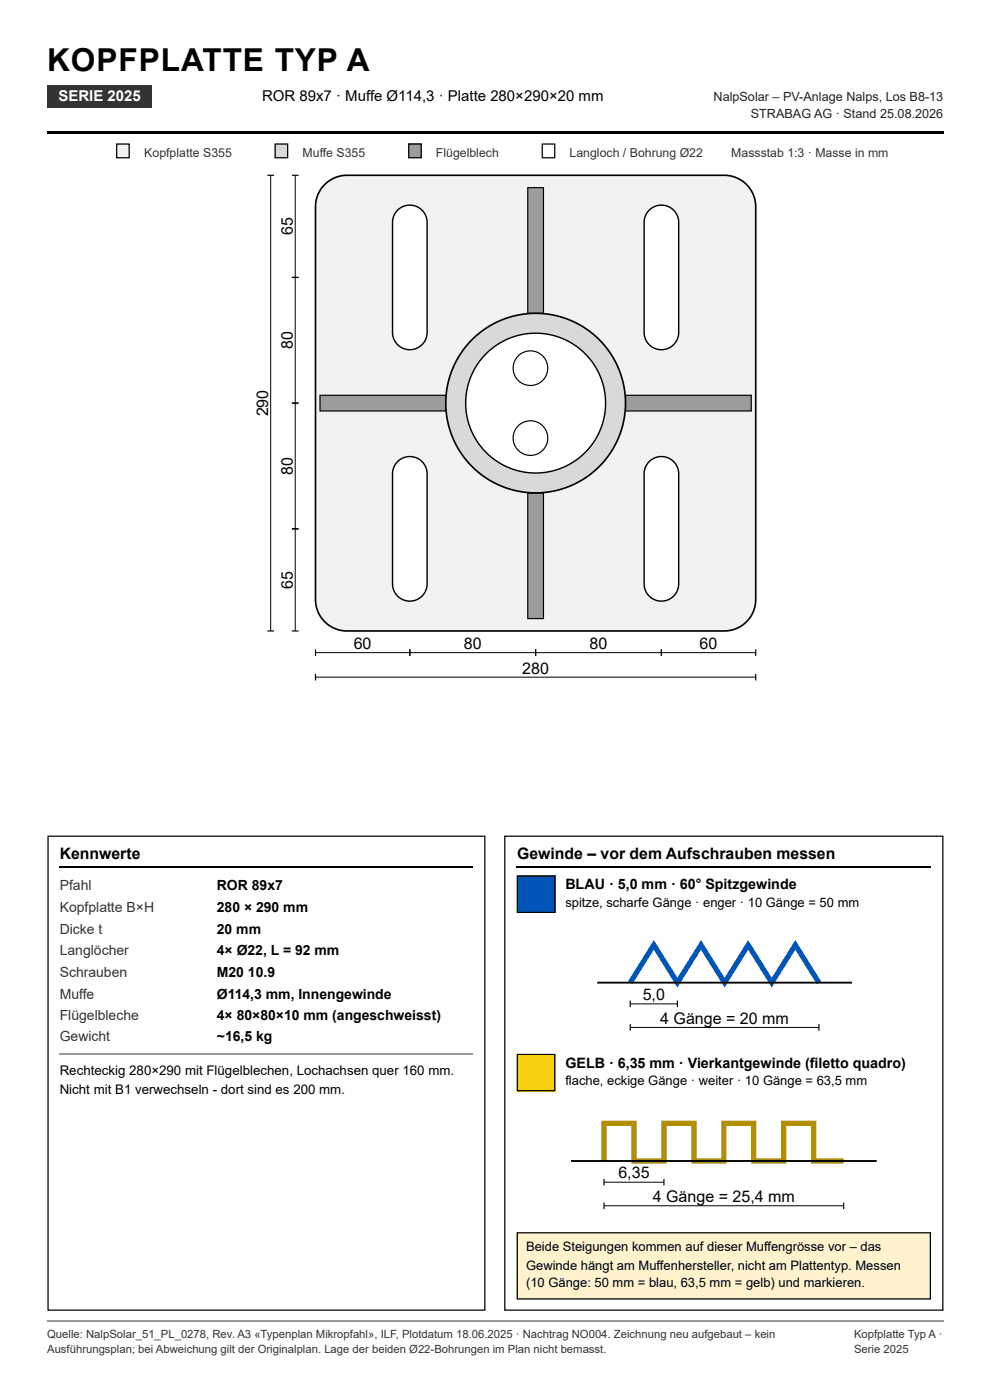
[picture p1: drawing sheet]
<svg xmlns="http://www.w3.org/2000/svg" width="210mm" height="297mm" viewBox="0 0 210 297" stroke-linecap="round" stroke-linejoin="round" font-family="sans-serif">
<defs><g id="words">
<text font-size="6.7" x="10" y="15.1">KOPFPLATTE TYP A</text>
<g font-size="3.4">
<text x="62.1" y="49.9" transform="rotate(-90 62.1 49.9)">65</text>
<text x="62.1" y="74.1" transform="rotate(-90 62.1 74.1)">80</text>
<text x="56.9" y="88.4" transform="rotate(-90 56.9 88.4)">290</text>
<text x="62.1" y="100.8" transform="rotate(-90 62.1 100.8)">80</text>
<text x="62.1" y="124.9" transform="rotate(-90 62.1 124.9)">65</text>
<text x="75" y="137.8">60</text>
<text x="98.3" y="137.8">80</text>
<text x="125" y="137.8">80</text>
<text x="148.3" y="137.8">60</text>
<text x="110.7" y="143">280</text>
<text x="136.3" y="212.2">5,0</text>
<text x="140" y="217.2">4 Gänge = 20 mm</text>
<text x="131.1" y="250">6,35</text>
<text x="138.4" y="255">4 Gänge = 25,4 mm</text>
</g>
<g font-size="3.3">
<text x="12.7" y="182.3">Kennwerte</text>
<text x="109.7" y="182.3">Gewinde – vor dem Aufschrauben messen</text>
</g>
<text font-size="3.2" fill="#fff" x="12.4" y="21.4">SERIE 2025</text>
<text font-size="3.2" x="55.6" y="21.4">ROR 89x7 · Muffe Ø114,3 · Platte 280×290×20 mm</text>
<g font-size="3" fill="#333">
<text x="12.7" y="188.9">Pfahl</text>
<text x="12.7" y="193.4">Kopfplatte B×H</text>
<text x="12.7" y="198.2">Dicke t</text>
<text x="12.7" y="202.7">Langlöcher</text>
<text x="12.7" y="207.2">Schrauben</text>
<text x="12.7" y="211.9">Muffe</text>
<text x="12.7" y="216.4">Flügelbleche</text>
<text x="12.7" y="220.9">Gewicht</text>
</g>
<g font-size="3">
<text x="46" y="188.9">ROR 89x7</text>
<text x="119.9" y="188.6">BLAU · 5,0 mm · 60° Spitzgewinde</text>
<text x="46" y="193.4">280 × 290 mm</text>
<text x="46" y="198.2">20 mm</text>
<text x="46" y="202.7">4× Ø22, L = 92 mm</text>
<text x="46" y="207.2">M20</text>
<text x="52.6" y="207.2">10.9</text>
<text x="46" y="211.9">Ø114,3 mm, Innengewinde</text>
<text x="46" y="216.4">4× 80×80×10 mm (angeschweisst)</text>
<text x="46" y="220.9">~16,5 kg</text>
<text x="119.9" y="226.5">GELB · 6,35 mm · Vierkantgewinde (filetto quadro)</text>
</g>
<g font-size="2.8">
<text x="119.9" y="192.4">spitze, scharfe Gänge · enger · 10 Gänge = 50 mm</text>
<text x="12.7" y="228.1">Rechteckig 280×290 mit Flügelblechen, Lochachsen quer 160 mm.</text>
<text x="12.7" y="232">Nicht mit B1 verwechseln - dort sind es 200 mm.</text>
<text x="119.9" y="230.2">flache, eckige Gänge · weiter · 10 Gänge = 63,5 mm</text>
<text x="111.5" y="265.4">Beide Steigungen kommen auf dieser Muffengrösse vor – das</text>
<text x="111.5" y="269.3">Gewinde hängt am Muffenhersteller, nicht am Plattentyp. Messen</text>
<text x="111.5" y="273">(10 Gänge: 50 mm = blau, 63,5 mm = gelb) und markieren.</text>
</g>
<g font-size="2.7" fill="#222">
<text x="151.3" y="21.4">NalpSolar – PV-Anlage Nalps, Los B8-13</text>
<text x="159.2" y="25.1">STRABAG AG · Stand 25.08.2026</text>
</g>
<g font-size="2.6" fill="#333">
<text x="30.6" y="33.3">Kopfplatte S355</text>
<text x="64.1" y="33.3">Muffe S355</text>
<text x="92.4" y="33.3">Flügelblech</text>
<text x="120.8" y="33.3">Langloch / Bohrung Ø22</text>
<text x="155" y="33.3">Massstab 1:3 · Masse in mm</text>
</g>
<g font-size="2.4" fill="#333">
<text x="10" y="283.9">Quelle: NalpSolar_51_PL_0278, Rev. A3 «Typenplan Mikropfahl», ILF, Plotdatum 18.06.2025 · Nachtrag NO004. Zeichnung neu aufgebaut – kein</text>
<text x="10" y="287.1">Ausführungsplan; bei Abweichung gilt der Originalplan. Lage der beiden Ø22-Bohrungen im Plan nicht bemasst.</text>
<text x="181.1" y="283.9">Kopfplatte Typ A ·</text>
<text x="181.1" y="287.1">Serie 2025</text>
</g>
</g></defs>
<path d="M10.1 27.8h189.9v.5h-189.9z" fill="#000"/>
<path d="M10.1 18h22.2v4.8h-22.2z" fill="#333"/>
<path d="M24.6 30.4h2.9v3.2h-2.9z" fill="#f2f2f2"/>
<path d="M24.7 30.6h2.7v2.9h-2.7z" fill="none" stroke="#000" stroke-width=".26"/>
<path d="M58.2 30.4h2.9v3.2h-2.9z" fill="#d9d9d9"/>
<path d="M58.3 30.6h2.7v2.9h-2.7z" fill="none" stroke="#000" stroke-width=".26"/>
<path d="M86.5 30.4h2.9v3.2h-2.9z" fill="#9c9c9c"/>
<path d="M86.7 30.6h2.6v2.9h-2.6z" fill="none" stroke="#000" stroke-width=".26"/>
<path d="M114.8 30.4h2.9v3.2h-2.9z" fill="#fff"/>
<path d="M115 30.6h2.6v2.9h-2.6z" fill="none" stroke="#000" stroke-width=".26"/>
<path d="M68.8 39.1a6.7 6.7 0 0 1 4.8-1.9h79.9a6.7 6.7 0 0 1 6.7 6.7v83.3a6.7 6.7 0 0 1-6.7 6.7h-79.9a6.7 6.7 0 0 1-6.7-6.7v-83.3a6.7 6.7 0 0 1 1.9-4.8z" fill="#f2f2f2"/>
<path d="M68.8 39.1a6.7 6.7 0 0 1 4.8-1.9h79.9a6.7 6.7 0 0 1 6.7 6.7v83.3a6.7 6.7 0 0 1-6.7 6.7h-79.9a6.7 6.7 0 0 1-6.7-6.7v-83.3a6.7 6.7 0 0 1 1.9-4.8z" fill="none" stroke="#000" stroke-width=".35"/>
<path d="M132.6 83.9h26.7v3.3h-26.7z" fill="#9c9c9c"/>
<path d="M132.6 83.9h26.7v3.3h-26.7z" fill="none" stroke="#000" stroke-width=".25"/>
<path d="M67.8 83.9h26.7v3.3h-26.7z" fill="#9c9c9c"/>
<path d="M67.8 83.9h26.7v3.3h-26.7z" fill="none" stroke="#000" stroke-width=".25"/>
<path d="M111.9 104.6h3.3v26.6h-3.3z" fill="#9c9c9c"/>
<path d="M111.9 104.6h3.3v26.6h-3.3z" fill="none" stroke="#000" stroke-width=".25"/>
<path d="M111.9 39.8h3.3v26.7h-3.3z" fill="#9c9c9c"/>
<path d="M111.9 39.8h3.3v26.7h-3.3z" fill="none" stroke="#000" stroke-width=".25"/>
<path d="M84.3 44.6a3.7 3.7 0 0 1 4-.8 3.7 3.7 0 0 1 2.2 3.4v23.3a3.7 3.7 0 0 1-3.6 3.7 3.7 3.7 0 0 1-3.7-3.7v-23.6l.4-1.3z" fill="#fff"/>
<path d="M84.3 44.6a3.7 3.7 0 0 1 4-.8 3.7 3.7 0 0 1 2.2 3.4v23.3a3.7 3.7 0 0 1-3.6 3.7 3.7 3.7 0 0 1-3.7-3.7v-23.6l.4-1.3z" fill="none" stroke="#000" stroke-width=".3"/>
<path d="M84.3 97.9a3.7 3.7 0 0 1 4-.8 3.7 3.7 0 0 1 2.2 3.4v23.4a3.7 3.7 0 0 1-3.6 3.6 3.7 3.7 0 0 1-3.7-3.6v-23.6l.4-1.4z" fill="#fff"/>
<path d="M84.3 97.9a3.7 3.7 0 0 1 4-.8 3.7 3.7 0 0 1 2.2 3.4v23.4a3.7 3.7 0 0 1-3.6 3.6 3.7 3.7 0 0 1-3.7-3.6v-23.6l.4-1.4z" fill="none" stroke="#000" stroke-width=".3"/>
<path d="M137.6 44.6a3.7 3.7 0 0 1 4-.8 3.7 3.7 0 0 1 2.3 3.4v23.3a3.7 3.7 0 0 1-3.7 3.7 3.7 3.7 0 0 1-3.6-3.7v-23.6l.3-1.3z" fill="#fff"/>
<path d="M137.6 44.6a3.7 3.7 0 0 1 4-.8 3.7 3.7 0 0 1 2.3 3.4v23.3a3.7 3.7 0 0 1-3.7 3.7 3.7 3.7 0 0 1-3.6-3.7v-23.6l.3-1.3z" fill="none" stroke="#000" stroke-width=".3"/>
<path d="M137.6 97.9a3.7 3.7 0 0 1 4-.8 3.7 3.7 0 0 1 2.3 3.4v23.4a3.7 3.7 0 0 1-3.7 3.6 3.7 3.7 0 0 1-3.6-3.6v-23.6l.3-1.4z" fill="#fff"/>
<path d="M137.6 97.9a3.7 3.7 0 0 1 4-.8 3.7 3.7 0 0 1 2.3 3.4v23.4a3.7 3.7 0 0 1-3.7 3.6 3.7 3.7 0 0 1-3.6-3.6v-23.6l.3-1.4z" fill="none" stroke="#000" stroke-width=".3"/>
<circle cx="113.6" cy="85.5" r="19" fill="#d9d9d9"/>
<circle cx="113.6" cy="85.5" r="19" fill="none" stroke="#000" stroke-width=".35"/>
<circle cx="113.6" cy="85.5" r="14.8" fill="#fff"/>
<circle cx="113.6" cy="85.5" r="14.8" fill="none" stroke="#000" stroke-width=".3"/>
<circle cx="112.5" cy="78.1" r="3.7" fill="#fff"/>
<circle cx="112.5" cy="78.1" r="3.7" fill="none" stroke="#000" stroke-width=".25"/>
<circle cx="112.5" cy="92.9" r="3.7" fill="#fff"/>
<g fill="none" stroke="#000" stroke-width=".25">
<path d="M56.7 37.2h1.4M61.9 37.2h1.4M61.9 58.9h1.4M61.9 85.5h1.4M61.9 112.2h1.4M56.7 133.9h1.4M61.9 133.9h1.4M66.9 137.8v1.4M86.9 137.8v1.4M113.6 137.8v1.4M140.2 137.8v1.4M160.2 137.8v1.4"/>
<path d="M66.9 143v1.4M160.2 143v1.4"/>
<circle cx="112.5" cy="92.9" r="3.7"/>
</g>
<path d="M57.4 37.2v96.7M62.6 37.2v96.7M66.9 138.5h93.3M66.9 143.7h93.3" fill="none" stroke="#000" stroke-width=".21"/>
<path d="M10.2 177.4h92.6v100.5h-92.6zM107 177.4h92.9v100.5h-92.9zM12.7 184h87.6M109.5 184h87.9" fill="none" stroke="#000" stroke-width=".26"/>
<path d="M12.7 223.7h87.6" fill="none" stroke="#999" stroke-width=".26"/>
<path d="M109.5 261.4h87.9v14.3h-87.9z" fill="#fff2cc"/>
<path d="M109.7 261.5h87.5v14.1h-87.5z" fill="none" stroke="#000" stroke-width=".26"/>
<path d="M109.5 185.7h8.2v8h-8.2z" fill="#0055b8"/>
<path d="M109.7 185.9h7.9v7.6h-7.9z" fill="none" stroke="#000" stroke-width=".26"/>
<path d="M133.6 208.5l5-8 5 8 5-8 5 8 5-8 5 8 5-8 5 8" fill="none" stroke="#0055b8" stroke-width="1.1" stroke-linecap="butt"/>
<path d="M126.6 208.5h54" fill="none" stroke="#000" stroke-width=".4"/>
<path d="M133.6 213h10M133.6 218h40" fill="none" stroke="#000" stroke-width=".21"/>
<path d="M133.6 212.3v1.4M133.6 217.3v1.4M143.6 212.3v1.4M173.6 217.3v1.4" fill="none" stroke="#000" stroke-width=".25"/>
<path d="M109.5 223.6h8.2v7.9h-8.2z" fill="#ffd500"/>
<path d="M109.7 223.7h7.9v7.7h-7.9z" fill="none" stroke="#000" stroke-width=".26"/>
<path d="M128.1 246.3v-8h6.3v8h6.4v-8h6.3v8h6.4v-8h6.3v8h6.4v-8h6.3v8h6.4" fill="none" stroke="#b38f00" stroke-width="1.1" stroke-linecap="butt"/>
<path d="M121.1 246.3h64.8" fill="none" stroke="#000" stroke-width=".4"/>
<path d="M128.1 250.8h12.7M128.1 255.8h50.8" fill="none" stroke="#000" stroke-width=".21"/>
<path d="M128.1 250.1v1.4M128.1 255.1v1.4M140.8 250.1v1.4M178.9 255.1v1.4" fill="none" stroke="#000" stroke-width=".25"/>
<path d="M10.1 280.3h189.9" fill="none" stroke="#999" stroke-width=".26"/>
<use href="#words"/>
</svg>
